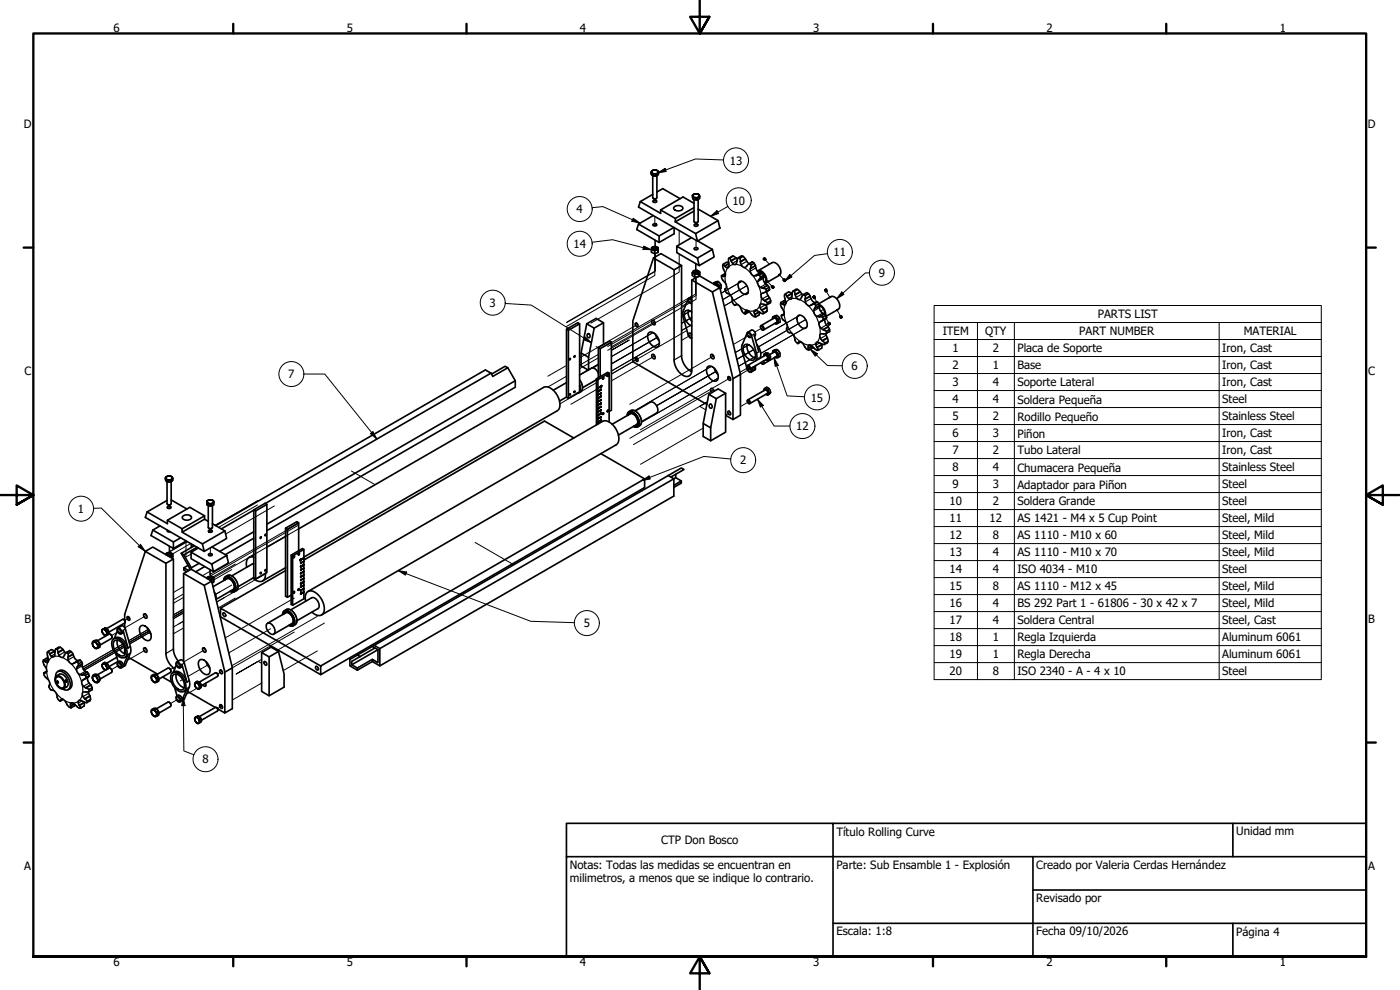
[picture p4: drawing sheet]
<svg xmlns="http://www.w3.org/2000/svg" width="420mm" height="297mm" viewBox="0 0 420 297" stroke-linecap="round" stroke-linejoin="round" font-family="sans-serif">
<defs><g id="words">
<g font-size="3.4">
<text x="34.1" y="9.6">6</text>
<text x="104.1" y="9.6">5</text>
<text x="174.1" y="9.6">4</text>
<text x="244.1" y="9.6">3</text>
<text x="314.1" y="9.6">2</text>
<text x="384.1" y="9.6">1</text>
<text x="7.2" y="38.4">D</text>
<text x="410.5" y="38.4">D</text>
<text x="219" y="49.4">13</text>
<text x="173" y="64">4</text>
<text x="219.8" y="61.4">10</text>
<text x="172.1" y="74.4">14</text>
<text x="250.2" y="76.8">11</text>
<text x="263.7" y="83.1">9</text>
<text x="146.9" y="92.1">3</text>
<text x="329.4" y="95.5">PARTS LIST</text>
<text x="282.9" y="100.6">ITEM</text>
<text x="295.7" y="100.6">QTY</text>
<text x="323.9" y="100.6">PART NUMBER</text>
<text x="373.3" y="100.6">MATERIAL</text>
<text x="285.9" y="105.7">1</text>
<text x="297.9" y="105.7">2</text>
<text x="305.3" y="105.7">Placa de Soporte</text>
<text x="366.8" y="105.7">Iron, Cast</text>
<text x="7.3" y="112.7">C</text>
<text x="86.5" y="113.5">7</text>
<text x="255.6" y="111.1">6</text>
<text x="285.9" y="110.8">2</text>
<text x="297.9" y="110.8">1</text>
<text x="305.3" y="110.8">Base</text>
<text x="366.8" y="110.8">Iron, Cast</text>
<text x="410.6" y="112.7">C</text>
<text x="285.9" y="115.9">3</text>
<text x="297.9" y="115.9">4</text>
<text x="305.3" y="115.9">Soporte Lateral</text>
<text x="366.8" y="115.9">Iron, Cast</text>
<text x="243.3" y="120.5">15</text>
<text x="285.9" y="121">4</text>
<text x="297.9" y="121">4</text>
<text x="305.3" y="121.1">Soldera Pequeña</text>
<text x="366.8" y="121">Steel</text>
<text x="238.9" y="129.1">12</text>
<text x="285.9" y="126.1">5</text>
<text x="285.9" y="131.2">6</text>
<text x="297.9" y="126.1">2</text>
<text x="297.9" y="131.2">3</text>
<text x="305.3" y="126.2">Rodillo Pequeño</text>
<text x="305.3" y="131.3">Piñon</text>
<text x="366.8" y="126.1">Stainless Steel</text>
<text x="366.8" y="131.2">Iron, Cast</text>
<text x="285.9" y="136.3">7</text>
<text x="297.9" y="136.3">2</text>
<text x="305.3" y="136.3">Tubo Lateral</text>
<text x="366.8" y="136.3">Iron, Cast</text>
<text x="222.1" y="139.3">2</text>
<text x="285.9" y="141.4">8</text>
<text x="297.9" y="141.4">4</text>
<text x="305.3" y="141.5">Chumacera Pequeña</text>
<text x="366.8" y="141.4">Stainless Steel</text>
<text x="285.9" y="146.5">9</text>
<text x="297.9" y="146.5">3</text>
<text x="305.3" y="146.6">Adaptador para Piñon</text>
<text x="366.8" y="146.5">Steel</text>
<text x="23.4" y="153.9">1</text>
<text x="285" y="151.6">10</text>
<text x="297.9" y="151.6">2</text>
<text x="305.3" y="151.6">Soldera Grande</text>
<text x="366.8" y="151.6">Steel</text>
<text x="285" y="156.7">11</text>
<text x="285" y="161.8">12</text>
<text x="297" y="156.7">12</text>
<text x="297.9" y="161.8">8</text>
<text x="305.3" y="156.7">AS 1421 - M4 x 5 Cup Point</text>
<text x="305.3" y="161.8">AS 1110 - M10 x 60</text>
<text x="366.8" y="156.7">Steel, Mild</text>
<text x="366.8" y="161.8">Steel, Mild</text>
<text x="285" y="166.9">13</text>
<text x="297.9" y="166.9">4</text>
<text x="305.3" y="166.9">AS 1110 - M10 x 70</text>
<text x="366.8" y="166.9">Steel, Mild</text>
<text x="285" y="172">14</text>
<text x="297.9" y="172">4</text>
<text x="305.3" y="172">ISO 4034 - M10</text>
<text x="366.8" y="172.1">Steel</text>
<text x="285" y="177.1">15</text>
<text x="297.9" y="177.1">8</text>
<text x="305.3" y="177.1">AS 1110 - M12 x 45</text>
<text x="366.8" y="177.2">Steel, Mild</text>
<text x="285" y="182.2">16</text>
<text x="297.9" y="182.2">4</text>
<text x="305.3" y="182.2">BS 292 Part 1 - 61806 - 30 x 42 x 7</text>
<text x="366.8" y="182.3">Steel, Mild</text>
<text x="7.3" y="186.9">B</text>
<text x="175.2" y="188.2">5</text>
<text x="285" y="187.3">17</text>
<text x="297.9" y="187.3">4</text>
<text x="305.3" y="187.4">Soldera Central</text>
<text x="366.8" y="187.4">Steel, Cast</text>
<text x="410.6" y="186.9">B</text>
<text x="285" y="192.4">18</text>
<text x="285" y="197.5">19</text>
<text x="297.9" y="192.4">1</text>
<text x="297.9" y="197.5">1</text>
<text x="305.3" y="192.5">Regla Izquierda</text>
<text x="305.3" y="197.6">Regla Derecha</text>
<text x="366.8" y="192.5">Aluminum 6061</text>
<text x="366.8" y="197.6">Aluminum 6061</text>
<text x="285" y="202.6">20</text>
<text x="297.9" y="202.6">8</text>
<text x="305.3" y="202.6">ISO 2340 - A - 4 x 10</text>
<text x="366.8" y="202.7">Steel</text>
<text x="60.7" y="229.1">8</text>
<text x="251" y="250.9">Título Rolling Curve</text>
<text x="371" y="250.7">Unidad mm</text>
<text x="198.4" y="253.3">CTP Don Bosco</text>
<text x="7.3" y="261.2">A</text>
<text x="171" y="260.6">Notas: Todas las medidas se encuentran en</text>
<text x="251" y="260.9">Parte: Sub Ensamble 1 - Explosión</text>
<text x="311" y="260.9">Creado por Valeria Cerdas Hernández</text>
<text x="410.6" y="261.2">A</text>
<text x="171" y="264.8">milimetros, a menos que se indique lo contrario.</text>
<text x="311" y="270.6">Revisado por</text>
<text x="251" y="280.7">Escala: 1:8</text>
<text x="311" y="280.7">Fecha 09/10/2026</text>
<text x="371" y="280.9">Página 4</text>
<text x="34.1" y="289.9">6</text>
<text x="104.1" y="289.9">5</text>
<text x="174.1" y="289.9">4</text>
<text x="244.1" y="289.9">3</text>
<text x="314.1" y="289.9">2</text>
<text x="384.1" y="289.9">1</text>
</g>
</g></defs>
<!-- layer: Tweak Trail (ISO) -->
<g fill="none" stroke="#000" stroke-width=".3">
<path d="M196.5 59.7v1.1M196.5 72v2.9M196.5 65v2.8M196.7 76v5.3l-26.5 15.3M196.7 72.1v2.7M203.8 76.2v5.5l-26.5 15.3M203.8 69.2v4.3M208.7 79v3M208.9 79.1v2.9M208.9 66.8v1.1M208.9 72.1v2.9M229.7 78l1.2 1.3"/>
<path d="M170 96.8l26.5-15.3v-5.5v6.7l-26.5 15.3M191.4 97.3l-17.5 10.1M196 99.8l-12.5 7.2M196.5 96.6l-13 7.5M204.5 99.2l3.1-1.8zM204.5 97l3.1-1.7-3.1 1.8M206.1 99.2l-22.6 13 7.9-4.5M207.2 93.3l-2.7 1.6M207.6 90.2l-3.1 1.7M208.7 83.2v5l-26.5 15.3M216.4 88l6.3-3.6zM217.3 91.8l7.2-4.2z"/>
<path d="M224.1 85.8l-7.2 4.1M224.1 85.7l-7.2 4.2M227.1 81.1l.3 .2M228.7 98.4l-2.2 1.2M229.5 82.6l-.2 .2M229.9 84.6l-.4 .2M230.3 84.4l1.3 1.5M233.8 82.4l1.4 1.4M241.8 95.9l-14.2 8.1 14.2-8.1M244.5 89.5l.6 1.1M247.2 92.8l-.9 .5M247.9 95.5l.8 1.3"/>
<path d="M248 87.5l1 1.7M251.2 93l1 1.8M170 112.9l-5.6 3.2M170 109.7l-5.6 3.2M175.9 111.4l3.7-2.1-5.7 3.2M178.5 114.2l.5-.3-4 2.4M178.9 104l.7 .4M179 114.8l-11 6.4M179 116.9l-7.7 4.4M179.6 111.4l-.2 .2 .2-.1M179.6 107.4l-5.7 3.2M179.6 106.3l-5.7 3.3"/>
<path d="M182.4 104l26.5-15.3v-5.5v6.6l-26.5 15.3M183.5 105.1l5.3-3.1-5.3 3.1M196.5 106.8l-13 7.5M197.4 101.2l-13.9 8M197.9 103l-14.4 8.3M207.6 100.4l-3.1 1.7M213.5 109.9l-23 13.3M214.2 106.8l-25.2 14.5M214.2 117l-25.2 14.5M219.2 113.4l-27 15.5M221.6 109.9l5.1-2.9zM224.6 110.2l-2.5 1.5"/>
<path d="M224.7 103.5l-4 2.3M225 110.7l-2.8 1.6M225.3 100.4l-5.2 3M226.2 104.9l-5.1 2.9M226.2 104.9l-5 2.9M226.8 102.2l13.3-7.6zM228.3 106.1l13.8-8zM195.9 124.8l19.6-11.4-23 13.3M197 121.7l18-10.4-17.9 10.5M211 128.4l-18.8 10.9M211.8 123l-1.8-1.1 2.3-1.3-22.2 12.8M219.2 123.7l-1.4 .9"/>
<path d="M224.6 120.6l-2.4 1.4M50.8 151.5v1.1M50.8 159.4v.2M63.1 158.7v1M77.3 151.5l-11.7 6.7M77.3 150.4l-12.7 7.3M77.4 150.1l-12.9 7.5M82.3 151.8l-14.6 8.4M89.5 157.1l-26.5 15.3v-1.5M89.6 157.5l-26.5 15.3v-1.8M89.6 158.6l-25.5 14.8M105.5 141.3l7.1 4.1"/>
<path d="M55.1 178.2l-3.1 1.8M55.1 176l-3.1 1.8M55.1 179.2l-3.1 1.8M55.8 162.3v4.8l1.5-.9M56.1 162.5l-5.2 3v-1.6M56.2 162.5l-5.4 3.2v-1.9M57.2 163.1l-5.4 3.1M63.1 164.4v2.4M63.5 171.2l-2.8 1.5M69.5 175.5l-5 2.9 1.5-.8M69.6 170.9l-5.5 3.1M70.6 179.4l-5.1 3"/>
<path d="M70.6 169.2l-6.7 3.9M80.1 171.9l-15.1 8.7M88.3 179.4l-20.7 12M142.6 162.8l11.6 6.7M36.2 199.3l-2.7 1.6M36.2 189.1l-2.7 1.6M36.4 194.1l.7-.4-12.1 7M37.2 193.7l-12.2 7.1M38.6 192.2l6-3.4zM38.8 192.7l6.1-3.5zM38.9 185.4l-1.4 .8M38.9 193.2l6.2-3.5z"/>
<path d="M44 184.6l-6.5 3.8M44 194.8l-5.8 3.4M44.9 189.3l-6.1 3.5M53.9 199.3l-2.7 1.6M55.1 183.9l-3.1 1.7M55.1 182.7l-3.1 1.8M55.1 188.4l-3.1 1.8M55.1 186.4l-3.1 1.7M55.1 183.3l-3.1 1.8M55.1 183.4l-3.1 1.8M61.7 194.8l-6.5 3.8M62.5 199.4l-6.1 3.5"/>
<path d="M78.5 197.8l-7.7 4.5 6.7-3.9 1 .6M81.2 188.6l-12.5 7.3M88.3 189.6l-18.6 10.8M95.2 195.3l-10.2 5.9M95.2 184.9l-25.6 14.9M97.4 186.9l-14.3 8.3M19.7 204.3h.1M24.8 200.3l12.1-7zM25.3 201.1l12.1-7zM53.9 209.5l-2.7 1.6M54.8 203.9l-.7 .4M59.1 206.5l-3.2 1.9"/>
<path d="M66.7 211.8l-1.4 .8M66.7 201.4l-1.4 .8M78.5 205l-8.8 5"/>
</g>
<!-- layer: Visible (ISO) -->
<g fill="none" stroke="#000" stroke-width=".5">
<path d="M195.4 51.7v.5l.6 .6v-.5M195.6 51.3l.1 .6-.3-.2zM195.7 51.9l.9 .3-.6 .1zM195.8 51.2l.7-.2-.9 .3zM195.9 58.3l-3.7 2.2M196.1 59.6h.9M196.5 51l.9 .3zM196.6 52.2l.8-.3-.2 .3zM197 52.8h-.9M197.1 57.6l1.8-1 5.2 3M197.2 52.2l-.1 7.1-.4 .3h-.5l-.3-.3v-6.6l-.4-.3M197.4 51.3l.3 .3-.3 .3z"/>
<path d="M197.5 52.3l-.3 .4M197.7 51.6a1.18 1.18 0 0 1-1.7 1.2M207.8 58.6l.4-.3-.3 .6zM207.8 58.6l.3 1.2M207.9 59.4l.1 .3M207.9 58.9l.7 .4h-.5zM208.1 59.3v.5l1.1 .2M208.2 58.3l1-.1zM208.2 59.8l.9 .2M208.3 59.8v6.6l.6 .4 .6-.4v-6.6M208.6 59.3l1-.1-.4 .3zM209.2 58.2l.7 .4z"/>
<path d="M209.8 59.6l-.5 .3M209.9 58.6l.1 .4-.4 .2zM210 59v.5l-.8 .5v-.5M191.6 67.2l6.2 3.6 4.4-2.6M192.2 60.5l6.1 3.5v-1l6.7-3.9 3.3 1.9M192.2 60.5l-.6 1.6 17.7 10.2M195.5 74.3l.3-.2a.99 .99 0 0 1 1.2-.2 .99 .99 0 0 1 .5 1.1h-.3a1.41 1.41 0 0 1-1.7-.2zM195.7 74.3l.4-.3a.73 .73 0 0 1 .9 0 .73 .73 0 0 1 .3 .8l-.5 .2a.72 .72 0 0 1-.8 0 .72 .72 0 0 1-.3-.7zM195.9 74.4l.4-.2a.43 .43 0 0 1 .7 0 .43 .43 0 0 1-.2 .6 .56 .56 0 0 1-.9-.4zM196 67.3l.2-.1a.45 .45 0 0 1 .6-.1 .45 .45 0 0 1 .1 .6 .49 .49 0 0 1-.6 .2 .49 .49 0 0 1-.3-.6zM196 64.7l-4.4 2.5-.5 1.7 6.7 3.8v-1.9M196 60.2l.2-.1a.45 .45 0 0 1 .6-.1 .45 .45 0 0 1 .1 .7 .49 .49 0 0 1-.6 .1 .49 .49 0 0 1-.3-.6z"/>
<path d="M196.1 74.4l.2-.1a.37 .37 0 0 1 .5 0 .37 .37 0 0 1 .1 .5h-.1a.42 .42 0 0 1-.5 .1 .42 .42 0 0 1-.2-.5zM196.1 77.4l6.2 3.6 2.2-1.3v27a5.7 5.7 0 0 0 3.1 4.8M196.5 75.3v.7M197.5 75v.7M197.5 74.3v.7a1.06 1.06 0 0 1-.6 1.1 1.06 1.06 0 0 1-1.3-.3l-.1-.9M198.3 63l4.4 2.5M202.3 68.3v1.9l-4.5 2.5M202.3 62.1l1.1-.4a1.1 1.1 0 0 1 1.5 1 1.6 1.6 0 0 1-2.7-.3zM202.7 66.6l6.1 3.5M204.5 79.7l-6.1-3.6-2.3 1.3-6.2 18.9v12.2l22.2 12.8M207.5 71.3l-4.4 2.6M208.3 62.3l-5.6 3.2v1.1"/>
<path d="M208.3 63.3l-5.6 3.3M208.3 74.5l.2-.2a.45 .45 0 0 1 .7-.1 .45 .45 0 0 1 .1 .7 .58 .58 0 0 1-1-.4zM208.3 67.4l.2-.1a.45 .45 0 0 1 .7-.1 .45 .45 0 0 1 .1 .6 .58 .58 0 0 1-1-.4zM208.5 66.7h.8M208.8 70.1l6.7-3.9 .5 2.2-6.7 3.9zM209.3 77.4l4.5-2.6 .5 2.3-4.5 2.6zM209.3 77.4l-6.2-3.5v1.9l6.7 3.9M209.4 72.3l4.4 2.5M209.5 62.7l6 3.5M217.5 79.8l-.4-.5-.2 .9 .8 1.9M218.7 78.8l-.7-.1-.9 .6M218.7 79.1l-1.2 .7"/>
<path d="M219.4 78.2l-.3-.8-.4 .1v1.8a.7 .7 0 0 1-.3 1 .7 .7 0 0 1-.9-.5M219.4 78.2a.98 .98 0 0 0 .5 1 .98 .98 0 0 0 1.1-.1l.6-1.8a.9 .9 0 0 1 .6 1.2M220 76.8l.9 .6M220 76.8l-1.3 .7M220 76.8l-.9 .6M220.9 77.4l.4 .4M220.9 77.4l-1.5 .8M222.2 78.5a1.34 1.34 0 0 0 1.7 1.6l.2-.3a.68 .68 0 0 1 1-.6 .68 .68 0 0 1 .2 1.1l-.1 .2M223 76.9l.7 .7M223 76.9l-.5-.1-.9 .5M223 76.9l-.9 .6M223.7 77.6l1.1 1.6"/>
<path d="M223.7 77.6l-1.5 .9M224.9 79.1l.9-.5-1.1 .6M225.8 78.6l.5 .4M226.3 79l.4 .7M226.3 79l-.9 .5M226.7 79.7l-1.5 .8a1.51 1.51 0 0 0 .2 1.7 1.51 1.51 0 0 0 1.6 .5M226.7 79.7a1.91 1.91 0 0 0 1.8 2.1M229.5 77.4l-.4 .3M229.5 77.4l-.4 .3 .3 .4M229.5 77.4l.3 .3M229.8 77.9h.1M229.8 77.8l-.4 .2 .2 .1"/>
<path d="M229.8 77.8v.1M170.6 99.1l3.3-1.9-.5-.4-3.4 2 .6 .3v20.4M173.9 97.2v20.4l-3.3 1.9-.6-.3v-20.4M176.1 97.2l-1.7 8.7 2.2 1.3v3.8M181.1 96.8l-2.8 1.7M190.7 97l.5 .1a.46 .46 0 0 1 .4 .5 .46 .46 0 0 1-.6 .4l-.4-.6zM194.6 99.9a1.82 1.82 0 0 1 2.7 1.1 2.13 2.13 0 0 1-.1 3.1 3.1 3.1 0 0 1-2.6-4.2zM195.7 96.2a.73 .73 0 0 1 .8 .4 .73 .73 0 0 1-.2 .9l-.6-.6zM202.3 81v27a5 5 0 0 0 4.1 5 1.63 1.63 0 0 0 1.2-1.9v-27.1M206.6 93.1a3.6 3.6 0 0 0 1 3.3M207.6 93.6a1.3 1.3 0 0 0-1.8-.3 1.3 1.3 0 0 0-.4 1.7 3.9 3.9 0 0 0 2.2 2.8M207.6 90a.63 .63 0 0 0-1.1-.3l-1.4 3.6-.2 1.2 1.7 6.2 .5 .6 .5 .2"/>
<path d="M207.6 90.2a.52 .52 0 0 0-.8-.5 .52 .52 0 0 0 .1 1l.4 .3h.3M207.6 89l-.9 .5M208.1 81.4l.5-.2a.67 .67 0 0 1 .8 0 .67 .67 0 0 1 .2 .8l-.3 .1a.74 .74 0 0 1-.8 .1 .74 .74 0 0 1-.4-.8zM208.2 81.3l.9-.2a.62 .62 0 0 1 .9 .7 .62 .62 0 0 1-.9 .5l-.6 .1-.4-.3a.41 .41 0 0 1-.3-.4 .41 .41 0 0 1 .4-.4zM208.4 81.4l.3-.1a.43 .43 0 0 1 .6 0 .43 .43 0 0 1-.1 .7h-.1a.45 .45 0 0 1-.6 0 .45 .45 0 0 1-.1-.6zM208.5 81.5h.1a.41 .41 0 0 1 .6-.2 .41 .41 0 0 1 .1 .6l-.2 .1a.41 .41 0 0 1-.5 0 .41 .41 0 0 1-.1-.5zM208.5 82.4v.7M209.6 82.3v.7M209.9 82.7l6.1 3.6-2.2 1.3-6.2-3.6 1.5-.9M210 81.7v.7a1.32 1.32 0 0 1-2.2 .2v-.7M213.8 87.6l6.2 26M214.2 85.2a.7 .7 0 0 1 .8-.3 .7 .7 0 0 1 .5 .6l.3 .6"/>
<path d="M214.2 84.9v.3M214.4 85.4a.7 .7 0 0 1 1.1 .6M214.4 84.9h.1a1.28 1.28 0 0 1 1.3 1.3M215 84.8l-.8 .1 .6-.3a1.33 1.33 0 0 1 1.3 .3 1.33 1.33 0 0 1 .3 1.4l-.3 .4M215.5 84.5l-.5 .3 .8 .9 .5-.3M215.8 85.7v.5M216 86.3l6.2 26M216.8 82.8l-.2-.1a4.7 4.7 0 0 0 1.3 2.7l.1 .8-.3 .5a.89 .89 0 0 0 .4 1.3 2.34 2.34 0 0 1 1.7 2.7l.6 .9 .3-.1M217.7 82.1l-.1 .7h-.8M217.7 82.1l-1.2 .6M217.7 82.4l-.9 .4M220.7 91.5a1.07 1.07 0 0 1 1.6 1l.8 1.5 .5 .2v-.4"/>
<path d="M221 91.4l-.3 .1M221 91.3l-.4 .3M221.8 84.6a2.11 2.11 0 0 1 2.7 1.9 1.11 1.11 0 0 1 0 1.4 1.11 1.11 0 0 1-1.4 .3l-.9-.8a2.45 2.45 0 0 1-.4-2.8zM223.6 93.8a.65 .65 0 0 1 .6-.8 .65 .65 0 0 1 .7 .6l1.1 1.2 .8 .3-.3-.7M224.4 99.7l1.1-.6a1.1 1.1 0 0 1 1.1 .6 1.1 1.1 0 0 1-.2 1.2M224.5 100a.78 .78 0 0 1 .8 .4 .78 .78 0 0 1-.2 .9l-.6-.5zM224.6 93.3l-1 .5M224.8 93.5l-1.2 .7M227 82.7a.74 .74 0 0 1 1.1 .1 .74 .74 0 0 1-.3 1.1M227.5 81.3l4.2-2.5a2.63 2.63 0 0 1 2.6 3.1l-.4 .7-4.2 2.4a2.64 2.64 0 0 0-1.4-3.7l-1 .1M227.6 81.6a2.13 2.13 0 0 1 2.3 2.4l-.4 .8M227.6 81.6l.3-.1-.1 .2"/>
<path d="M227.8 83.9a1.57 1.57 0 0 0-.3 1.6 1.57 1.57 0 0 0 1.4 1M227.9 93.6l-1.4 .8M228 93.7l-.2 .8-1 .6M228.2 98.1a.43 .43 0 0 1 .4-.5 .43 .43 0 0 1 .5 .4 .48 .48 0 0 1 .3 .7 .48 .48 0 0 1-.7 .2M228.3 97.9a.59 .59 0 0 1 .7 .3 .59 .59 0 0 1-.2 .8l-.4-.4zM228.4 97.7l3.9-2.2 .7 .3 .2 .6-.2 .3-3.8 2.3M228.5 81.8l.3 .2M228.5 81.8l-1.5 .9M228.6 93.1l.7 .7-.3 .3-1.4-.7a.73 .73 0 0 0-1.1-.3 .73 .73 0 0 0 0 1.2v.1M228.8 82l.4 .6M228.8 82l-.9 .5M228.9 86.5h.2a.7 .7 0 0 1 1 .7 .7 .7 0 0 1-1 .6 1.1 1.1 0 0 0-.8 1.1 1.1 1.1 0 0 0 .8 1l.4 .4"/>
<path d="M229.2 82.6v.5M229.2 82.6l-.9 .5M229.2 83.1a2.03 2.03 0 0 0 1.2 2.5l-1.5 .9M229.2 83.1l-1.4 .8M229.5 90.3l.4 .2a.53 .53 0 0 1 .4 .9l-1.1-.1a.82 .82 0 0 0-1.2 .2 .82 .82 0 0 0 .3 1.2l.3 .4M229.8 91.4l.3 .9-1.5 .8M230.1 92.3l.1 1M230.1 87.4l.2 .9 .7 1.1-1.5 .9M230.2 93.3l-1.2 .8M230.2 93.3l-.9 .5M230.3 84.4l.2-.1-.3 .3zM230.4 85.6l.4 .6"/>
<path d="M230.8 86.2l.2 .7M230.8 86.2l-.9 .6M231 86.9l-1.3 .7M231 89.4l.3 .9M231 86.9l-1 .5M231.3 90.3l-.1 .5-.9 .6M231.3 90.3l-.9 .5M231.6 86.1l.2 .3M231.9 95.7a.59 .59 0 0 1 .4-.7 .59 .59 0 0 1 .7 .5 .92 .92 0 0 1-.1 1.6l-.3-.1M231.9 95.2l.5-.3a1.27 1.27 0 0 1 1.4 .2 1.27 1.27 0 0 1 .3 1.4l-.9 .6M231.9 86.5h.1M231.9 85.8l-.3 .3"/>
<path d="M231.9 85.8l.3 .3M232 86.4h.1M232 86.3l.2-.1zM232 86.3l.2-.1-.3 .2zM232.1 86.2v.1M232.1 95.1l-.2 .1v.2M232.2 86.1l-.3 .4M232.2 86.1v.1M232.6 95l-.4 .1a1.29 1.29 0 0 1 1 2M232.7 97l.3 .1M233.1 94.6l-.5 .4 .8 .8M233.8 82.4l.3-.1-.4 .3z"/>
<path d="M234 95.5l-.6 .3 .2 1.2M234.7 94.6h-.1a2 2 0 0 0 1.2 2l.5 1-.2 .9M234.7 91.1l-.4-.3v.8l.9 1.8 .1 .9M235.3 94.3l-.6 .3M235.3 94.3l-.2 .3h-.4M235.3 94.1l-.8 .5M235.4 84.4h.1M235.4 83.8l-.3 .3M235.5 83.8l-.4 .3 .3 .3M235.5 83.8l.2 .3M235.5 84.3l.1 .1M235.5 84.3l.2-.1z"/>
<path d="M235.6 84.2l.1-.1-.2 .3zM235.6 84.2l.1 .1M235.7 90.2l-1.4 .6M235.7 84.2l-.3 .2M235.8 90.5l-1.1 .6M236.1 98.5l.2 .8 .5 .5M236.1 98.5h.1M236.1 88.9l-.4-.8a1.66 1.66 0 0 0 0 1.9l.1 .4a.66 .66 0 0 1-.1 1 .66 .66 0 0 1-1-.3M236.8 99.8h.1M236.9 99.8a2.16 2.16 0 0 1 1.7 2.3l.8 1 .2-.2M237.6 88l-.9-.4-1 .5M237.6 88l-1.5 .9"/>
<path d="M237.6 88l.1 .1M238.6 88.3l-.2-.9h-.5l-.2 1.4a.72 .72 0 0 1-.5 1 .72 .72 0 0 1-.9-.6l-.2-.3M238.6 88.3a1.23 1.23 0 0 0 1.7 1.4l.3-.5a.58 .58 0 0 1 .5-.7 .58 .58 0 0 1 .6 .7v.5M239.3 86.8l.8 .7M239.3 86.8h-.4l-1 .6M239.3 86.8l-.9 .6M239.5 94.8a2.13 2.13 0 0 1 2.6 1.9 1.19 1.19 0 0 1-.3 1.8 1.19 1.19 0 0 1-1.7-.7l-.2-.2a2.45 2.45 0 0 1-.4-2.8zM240.1 87.5l.8 1M240.1 87.5l-1.5 .8M241.7 89.7a1.42 1.42 0 0 0 .4 1.7 1.42 1.42 0 0 0 1.9-.1 .71 .71 0 0 1 .8 .4 .71 .71 0 0 1-.3 .9M242.6 88.1l.5 .7M242.6 88.1l-.5-.3-.9 .5"/>
<path d="M242.6 88.1l-.9 .6M243.1 88.8a2.04 2.04 0 0 0 1.7 1.9M243.1 88.8l-1.4 .9M244 89.1l.2 .4M244 89.1h.1M244 89l.4-.1zM244.1 89l.2-.1zM244.1 89h.1M244.4 88.9h.1M244.4 88.9l-.4 .2M244.4 88.9l.2 .4M244.5 92.6a1.61 1.61 0 0 0 1.4 2.4"/>
<path d="M244.6 89.3l-.4 .2M245.3 90.6l.6 1.1M245.3 90.6l-1.6 .8M245.3 90.6l-.9 .6M245.9 91.4a3.2 3.2 0 0 1 1.9 3.1M245.9 95a.75 .75 0 0 1 1.1 .5 .75 .75 0 0 1-.6 .9 1.41 1.41 0 0 0-.5 1.5 1.41 1.41 0 0 0 1.2 1M245.9 91.7l1.2 1 .4 1.6M245.9 91.7a2.11 2.11 0 0 0 1.5 2.5l-1.5 .8M245.9 91.7l-1.4 .9M247.1 98.9l.2 .1a.6 .6 0 0 1 .7 .7 .6 .6 0 0 1-.8 .5 .89 .89 0 0 0-1.2 .3 .89 .89 0 0 0 .3 1.2l.6 .6M247.4 94.2l.4 .4M247.5 87.1l.2 .4"/>
<path d="M247.6 87l.3-.2zM247.6 87l-.1 .1M247.8 94.6l.3 .7M247.8 94.6l-.9 .5M247.8 95.6a1.87 1.87 0 0 0 .8 2.5l-1.5 .8M247.9 86.8h.1M248 86.8l-.5 .3M248 86.8l.2 .4M248.1 95.3l-.1 .2-1.4 .8M248.1 95.3l-1 .5M248.2 87.2l-.5 .3M248.5 97.1l.2 .3"/>
<path d="M248.6 98.1l.4 .8M248.6 96.9l-.1 .2M248.6 96.9l.2-.1zM248.8 96.8h.2M249 98.9v.6l-.9 .5M249 98.9l-1 .5M249 96.8l-.5 .3M249 96.8l.2 .4M249 89.2l.3-.1-4.5 2.6M249.2 97.2l-.5 .2M249.2 89.1a2.13 2.13 0 0 1 2.7 1.9 1.44 1.44 0 0 1-.5 1.9M251.2 93l.2-.1-3.5 2"/>
<path d="M252.1 95l.2 .4M252.1 94.8v.2M252.1 94.8l.2-.1zM252.3 94.7l.2 .1M252.5 94.8l-.4 .2M252.5 94.8l.2 .4M252.7 95.2l-.4 .2M147.3 112l.6 .9 4.5-2.6-.8-.4-4.1 2.3M147.3 112l-67.7 39.1M147.3 112l-1.6-1-81 46.7M152.4 110.3l2.2 3.9M154.6 114.2l-74.5 43.1"/>
<path d="M154.6 114.2v2l-74.5 43M170 114.8l-4 2.3M170 119.1l-2.1 1.2M173.9 115.8v1.4M173.9 114a2.63 2.63 0 0 1 .4 3.5l-1.1 .5M174.1 116.6l-.1 .3M174.1 116.6v.1M174.4 105.9v3.9l2.1 1.2M176.3 100.2a.54 .54 0 0 1 .8 .4 .54 .54 0 0 1-.6 .7l-.3-.6zM179 113.9l-4.2 2.4M179 113.7v13.8M179.4 116.5h.1"/>
<path d="M179.4 119.5v.1M179.4 117.5h.1M179.4 118.5v.1M179.4 116.5l.7-.4-.7 .3v-2.5l3.4-1.9v14.6M179.4 116.5v.9l.7-.4-.7 .5M179.4 117.5v.9l.7-.4-.7 .6M179.4 118.6v.9l.7-.4-.7 .5M179.4 119.6v.9l.7-.4-.7 .5M179.6 111.9a1.92 1.92 0 0 0-2.1-1.4l-3.6 2M179.6 109.4l-1.7 1M179.6 104.3v9M180.1 116v.1"/>
<path d="M180.1 119.1v.1M180.1 117.1h.1M180.1 118.1h.1M180.1 104.6l3.4-1.9-.6-.4-3.3 2 .5 .3v8.4M180.2 116.9l.1 .1M180.2 116.9h.1M180.3 118h.1M180.3 118.1h-.1M180.3 118h-.1M180.3 116.9v.1M180.3 120h.1M180.3 120v.2v-.2"/>
<path d="M180.3 116.1h.1M180.3 115.8v.4zM180.3 116.8h.1M180.3 118.8v.4l.1-.3M180.4 116.9h.1M180.4 118h.1M180.4 117.9h.1M180.3 117v.1M180.3 117.8l.1 .1M180.4 117.9v.1M180.4 118l-.1-.2v.2M180.4 118l-.1 .2v-.2"/>
<path d="M180.4 116.1h.1M180.4 116.9l-.1 .1M180.4 116.9l-.1 .2M180.4 116h.1M180.5 115.7v.4zM180.5 115.7h.1M180.5 115.7v.3zM180.8 113.7h.1M181 113.7h-.1M181.1 113.3h.1M181.1 113.3v.1M181.1 103.4v-6.6l-2.2-1.3-2.8 1.7 2.2 1.3-1.7 8.7"/>
<path d="M182.3 112.9h.1M182.4 112.9h-.1M182.5 112.5h.1M182.5 112.5v.1M182.8 112l-.4-.3-3.4 2 .4 .2M183.5 102.7v20.4l-.7 .4M190.7 107.3l.5 .2a.46 .46 0 0 1 .4 .5 .46 .46 0 0 1-.6 .3l-.4-.5zM195.7 106.4a.73 .73 0 0 1 .8 .4 .73 .73 0 0 1-.2 .9l-.6-.6zM196.7 100.3l1.1 1.9M207.6 100.4a.52 .52 0 0 0-.8-.4 .52 .52 0 0 0 .1 .9l.4 .3h.3M212.3 110.1a1.83 1.83 0 0 1 2.6 1.1 2.13 2.13 0 0 1-.1 3.1 3.1 3.1 0 0 1-2.5-4.2zM212.7 118.3l-1.7 8.8 2.3 1.3v3.9"/>
<path d="M213.3 106.4a.73 .73 0 0 1 .9 .4 .73 .73 0 0 1-.2 .9l-.6-.6zM214.3 117.4v-.2a.52 .52 0 0 0-.4-.6 .52 .52 0 0 0-.6 .4l.4 .8M214.4 110.5l1.1 1.9M217.8 118l-2.8 1.6M218.5 113l.5 .1a.46 .46 0 0 1 .4 .6 .46 .46 0 0 1-.6 .3l-.4-.5zM220 113.6l2.2-1.3v12.3l-2.2 1.3zM223.4 103.6a1.93 1.93 0 0 1 2.6 1.1 2.34 2.34 0 0 1 0 3.3 3.2 3.2 0 0 1-2.6-4.4zM224.3 103.3a3.7 3.7 0 0 0 2.3 4.1M224.3 110a.41 .41 0 0 1 .4-.4 .41 .41 0 0 1 .4 .5 .36 .36 0 0 1 .1 .5 .36 .36 0 0 1-.6 0M224.3 109.8l.4 .1a.39 .39 0 0 1 .4 .4 .39 .39 0 0 1-.5 .3zM224.4 110.3v.5a.52 .52 0 0 0 .4 .6 .52 .52 0 0 0 .6-.3l-.1-.5M224.4 109.6l5.2-3 .7 .4v.7l-5.3 3"/>
<path d="M226.2 100.3l1.5 5.3M226.6 110.1v.8l-1.2 .8M226.8 109.7l-.6 1.4M226.9 108.2l.3-.9-.1-1-1.6-5.6a.85 .85 0 0 0-.4-.8 .85 .85 0 0 0-.9 0l-1.5 3.6-.1 .9 1.7 6.5a.75 .75 0 0 0 .4 .7 .75 .75 0 0 0 .8-.1l.6-1.4M227.1 103.3l.6 .9a3.3 3.3 0 0 1 .3 3.4M227.7 107.5l-.1 .3M229 108.4a.41 .41 0 0 1 0 .7 .41 .41 0 0 1-.6-.3M229.2 108.3a.45 .45 0 0 1 .1 .7 .45 .45 0 0 1-.6 .1M229.2 117.2a.52 .52 0 0 1 .4-.6 .52 .52 0 0 1 .7 .4 .8 .8 0 0 1 .4 .7 .8 .8 0 0 1-.5 .7l-.3-.1M229.2 106.8a.52 .52 0 0 1 .4-.6 .52 .52 0 0 1 .7 .4 .8 .8 0 0 1 .4 .8 .8 .8 0 0 1-.5 .7l-.3-.2M229.3 116.9l-.1 .2M229.4 106.1l.4-.2a1.35 1.35 0 0 1 1.3 2l-.7 .2"/>
<path d="M229.6 116.4l-.2 .3a1.15 1.15 0 0 1 1.2 1.6M229.8 106.2l-.4 .1M229.8 106.2l-.4-.1-.1 .3M229.8 106.2l.7 .6M229.8 106.2l.4 .1 .3 .5M229.8 108h.1M230.4 117l-.8-.6a1.06 1.06 0 0 1 1.5 .8 .75 .75 0 0 1-.3 1.1l-.4 .3M230.5 106.8a.87 .87 0 0 1-.1 1.2M230.5 106.8l.3 .5M230.6 118.3l-.2 .3-.2-.2M230.6 118.3l-.2 .1M230.6 106l-.4 .3"/>
<path d="M230.8 118l-.2 .3M230.9 116.7l-.5 .3 .4 1 .5-.2M230.9 106.4l1.6-.8 .5 .4 .2 .7-.2 .3-3.8 2.2M231.2 107l-.4 .3-.2 .8M231.9 105.9a.59 .59 0 0 1 .4-.6 .59 .59 0 0 1 .7 .4 .91 .91 0 0 1 .5 .8 .91 .91 0 0 1-.6 .8l-.3-.1 .3 .1M231.9 105.3v.2M232.1 105.3a1.25 1.25 0 0 1 1.2 .7 1.25 1.25 0 0 1-.1 1.3h.3M232.7 105.2l-.8 .1 .6-.3a1.44 1.44 0 0 1 1.5 2l-.5 .3v-1.1l.5-.3M233.2 104.9l-.5 .3 .8 1M239.6 102.9l.1-.2a1.18 1.18 0 0 1 1.6 1l.7 1 .7 .3-.1-.5M240.2 102.5l-.6 .4M240.4 102.6l-.9 .5"/>
<path d="M243.7 103.9l-1.1 .6M243.9 104.1l-.3 .4-.9 .5M245.2 104.3l.5 .7a1.61 1.61 0 0 1-1.7-.8l-.2-.3a.66 .66 0 0 0-1-.4 .66 .66 0 0 0-.2 1M246.7 103.2v.1M246.7 103.3l-1.5 1M246.7 103.4l-.1 1.1-.9 .5M246.9 102.3l.7 .7-.2 .4-1.3-.4a.76 .76 0 0 0-1.1-.2 .76 .76 0 0 0 .1 1.2l.1 .3M247.8 100.1l.5 1.3-1.4 .9M248.3 101.4l.2 1M248.5 102.4l-.2 .4-.9 .6M248.5 102.4l-.9 .6M172.2 131.4l-8.8-5.1-72.2 41.7"/>
<path d="M179.4 123.6v.1M179.4 120.5v.1M179.4 122.6h.1M179.4 124.6v.1M179.4 126.7h.1M179.4 125.6v.1M179.4 121.6h.1M179.4 122.6v1l.7-.5-.7 .6M179.4 123.7v.9l.7-.4-.7 .5M179.4 124.7v.9l.7-.4-.7 .5M179.4 125.7v.9l.7-.4-.7 .5M179.4 120.6v.9l.7-.4-.7 .5"/>
<path d="M179.4 121.6v.9l.7-.4-.7 .5M179.4 126.7v.5M180.1 123.2h.1M180.1 120.1v.1M180.1 122.2h.1M180.1 124.2v.1M180.1 126.3h.1M180.1 125.2v.1M180.1 121.2h.1M180.2 123v.1M180.3 122h.1M180.3 124h.1"/>
<path d="M180.3 120.1h-.1M180.3 121h.1M180.3 126.3h-.1M180.3 123.2h.1M180.3 121.1v.1M180.3 125v.3M180.3 123.1h.1M180.3 124l-.1 .3 .2-.1M180.3 124v.2M180.3 122l.1-.1v.2M180.3 121v.1M180.3 125.2l.1 .1"/>
<path d="M180.3 123.9l.1 .1M180.3 126h.1M180.4 120.1h.1M180.3 121.1h.1M180.3 123.1v.1M180.3 126v.3zM180.3 136.1l13.2 7.6M180.3 122.9l.1 .1M180.3 123.9h.1M180.3 120.9v.1M180.4 123v.1M180.4 123.1l-.1-.2-.1 .2"/>
<path d="M180.4 123.1l-.1 .1M180.4 120.9l-.1 .2M180.4 124.2h-.1M180.8 124.3h.1M181 124.3h-.1M181.1 123.9v.1M182.3 123.5h.1M182.4 123.5h-.1M182.5 123.1h.1M182.5 123.1v.1M183.7 127.3l5.4-3.1a2.19 2.19 0 0 1 1.9 3.2l-5.4 3.1M188.2 124.7l.2-.9 .9-.6a2.98 2.98 0 0 1 3.2 2.9l-.1 1-.3 .5-1 .6-1-.3"/>
<path d="M188.4 124.6a1.13 1.13 0 0 1 .9-1 1.13 1.13 0 0 1 1.2 .6l.5 .5a2.27 2.27 0 0 1 .1 3.2l-.8-.1M188.6 124.4v.1M188.6 124.5a1.22 1.22 0 0 1 1.2-.6 1.22 1.22 0 0 1 1 .9 1.92 1.92 0 0 1 .1 2.9h-.4l.3 .1M188.7 124.2l-.1 .1M188.8 123.9l.1 .2M188.8 123.9l-.2 .5M188.9 124.1h.1M188.9 123.7l.3 .2M189.1 123.7l-.3 .2M189.1 123.6l.2 .2M189.2 123.7l-.1 .1M189.3 123.8l-.3 .2"/>
<path d="M189.5 123.7h.1M189.6 123.7h-.1M189.7 123.7v.1M189.7 123.8h.3M189.7 123.8h-.4M189.9 123.8h-.1M190.6 123.3l4.6-2.6a2.16 2.16 0 0 1 1.9 3.2l-4.6 2.6M190.7 127.7l.1 .1M191.1 127.7h.1M191.2 127.6h.1M191.2 127.6l.1 .2h-.5M191.5 127.3l.1 .2"/>
<path d="M191.6 127.4v.1M191.6 127.4h-.1M191.6 127.3l-.7 .6M191.7 127.1l-.1 .1M191.7 126.8l-.1 .5M191.7 126.8v.1M211 127.1v3.9l2.3 1.3 4.5-2.6v-11.7l-2.3-1.3-2.8 1.6 2.3 1.3-1.7 8.8M212.9 121.4a.54 .54 0 0 1 .8 .4 .54 .54 0 0 1-.6 .6l-.3-.6zM217.8 124.6l2.2 1.3M218.5 123.4l.5 .1a.46 .46 0 0 1 .4 .5 .46 .46 0 0 1-.6 .4l-.4-.5zM224.3 120.4a.41 .41 0 0 1 .4-.5 .41 .41 0 0 1 .4 .5 .36 .36 0 0 1 .1 .6 .36 .36 0 0 1-.6 0M224.4 120.1l.4 .2a.37 .37 0 0 1 .2 .4 .37 .37 0 0 1-.4 .3l-.3-.4z"/>
<path d="M224.4 120l5.2-3 .7 .3v.8l-5.3 3M44.1 153.6l6.1 3.5v-1l6.8-3.9 4.4 2.6M45.9 159l6.1 3.6 2.2-1.2M48 157.8l-2.1 1.2-.6 1.7 6.7 3.9v-2M49.6 143.4v.5l.4 .6M49.8 144.1l.2 .3M49.8 143.2l.2-.1-.2 .5-.2-.2zM49.8 143.6l.8 .4h-.6zM50 143.1l.9-.3zM50 144v.5l1.2 .1M50.1 150.1l-6 3.5-.5 1.6 17.7 10.2M50.2 144.5l.9 .1"/>
<path d="M50.2 156.1l4.5 2.6M50.3 159.1a.49 .49 0 0 0 .2 .6 .49 .49 0 0 0 .6-.1M50.3 152h.1a.45 .45 0 0 1 .7-.2 .45 .45 0 0 1 0 .7 .49 .49 0 0 1-.6 .1 .49 .49 0 0 1-.2-.6zM50.3 151.4h.9M50.6 144l.9-.2-.3 .3zM50.9 142.8l.8 .4zM51.4 144.5v6.6l-.6 .4-.7-.4v-6.6M51.4 150l4.7 2.7M51.7 143.2l.2 .4-.4 .2zM51.7 144.2l-.4 .4M51.9 143.6v.5l-.7 .5v-.5M54.7 158.7l6.7-3.9v1l-6.7 3.9z"/>
<path d="M54.7 159.7l6.1 3.5M54.9 154.9l1-.4a1.1 1.1 0 0 1 1.5 1 1.61 1.61 0 0 1-2.7-.3zM61.4 155.8l1.1 .6M62.1 150.3l.5-.2-.5 .5zM62.1 150.3v.9M62.1 150.6l.6 .5-.5-.1zM62.1 151.2l.1 .3 1 .3M62.1 151.2v.1M62.2 151v.5M62.3 151.6l.8 .2M62.5 151.7v6.6l.6 .3 .7-.3v-6.6M62.6 150.1l1-.1z"/>
<path d="M62.6 159.2l.3-.1a.42 .42 0 0 1 .6-.1 .42 .42 0 0 1 0 .7 .49 .49 0 0 1-.6 .1 .49 .49 0 0 1-.3-.6zM62.7 151.1l1-.1-.5 .3zM62.7 158.5h.9M63.6 150l.5 .3v.2zM63.8 157.1l3.7 2.2M64 151.5l-.7 .3M64.1 150.5l.1 .4-.5 .1zM64.2 150.9v.6l-1 .3v-.5M67.5 159.3l.5 2.3-6.7 3.8-.5-2.2M67.5 159.3l-6.7 3.9M76.2 153v20.4l.5 .3 3.4-1.9v-20.5l-.6-.3-3.3 2 .5 .3v20.4M76.2 153.1l-9.8 5.6"/>
<path d="M76.2 159.5l-10.3 6M80.1 151.3l-3.4 2M85.7 158.5v20.4l.6 .3 1.1-.6M89.6 158.7l73.5-42.5a3.5 3.5 0 0 1 4 2.2 4 4 0 0 1 .3 4.7l-76.2 44.1M89.6 156.9l-3.3 1.9M200.5 142.7l4-2.3 .8 .5-4 2.2M200.5 142.7l-88.8 51.3M200.5 142.7l1.7 1v5.1l-88.2 51M202.2 145.6l2.3-1.3v.7l-2.3 1.2M202.8 143.3l-88.8 51.3M202.8 142.3v1M202.8 143.3l1.7 1"/>
<path d="M43.6 165.4l2.3-1.3 6.1 3.6-2.2 1.3zM43.6 165.4l-6.2 18.9v1.8M49.7 166.4a1.17 1.17 0 0 1 2.1 0 .68 .68 0 0 1-1.1 .6M49.8 169v27.4l.8 2.3 1 1.3 .8 .7M49.9 166.5a.91 .91 0 0 1 .8-.7 .91 .91 0 0 1 .9 .7l-.3 .2-.8 .1M50.2 166.1l.3-.1a.44 .44 0 0 1 .7 0 .44 .44 0 0 1-.1 .6l-.2 .1a.45 .45 0 0 1-.5-.1 .45 .45 0 0 1-.2-.5zM50.3 166.2l.2-.1a.41 .41 0 0 1 .5-.1 .41 .41 0 0 1 .1 .6h-.1a.41 .41 0 0 1-.5 .1 .41 .41 0 0 1-.2-.5zM51.5 167v.4M51.9 166.3l-.2 1.2M52 167.7l.1 27.4 .3 1.5 1.1 1.8M54.4 166l2.5 4.3v.8M55.1 172.1l6.2 3.5 2.2-1.2 6.2 26"/>
<path d="M55.2 170.4l1.4 .8M55.2 166.5l2.2 3.9M55.9 162.3l-3.9 2.3M56.5 169.6l-1.3 .8v.6l.9 .5M57.4 163.2v1.1M57.4 170.4v.4M58 163.5v.4M58.3 163.7l-3.9 2.3 .8 .5 3.9-2.3M59.5 164.4l-2.2 1.3M59.8 169l-2.4 1.4M61.3 175.6l6.2 26.1 2.2-1.3v12.2l-2.2 1.3v-12.2M61.4 170l-2.7 1.6"/>
<path d="M62.3 173.6a.91 .91 0 0 1 .8-.7 .91 .91 0 0 1 .9 .7l-.3 .3-.8 .1M62.6 173.2l.3-.1a.43 .43 0 0 1 .7 0 .43 .43 0 0 1-.2 .7 .48 .48 0 0 1-.6 .1 .48 .48 0 0 1-.2-.7zM62.6 166.2l.3-.1a.42 .42 0 0 1 .6 0 .42 .42 0 0 1 0 .6 .49 .49 0 0 1-.6 .1 .49 .49 0 0 1-.3-.6zM62.7 173.3l.2-.1a.37 .37 0 0 1 .5 0 .37 .37 0 0 1 .1 .5l-.1 .1a.42 .42 0 0 1-.5 0 .42 .42 0 0 1-.2-.5zM63.5 174.4l-6.2-3.6-2.2 1.3v26.4M63.5 169.3l4.5-2.6 .6 2.2-4.5 2.6zM63.5 169.3l-6.2-3.6v1.9l6.8 3.9M63.6 164.1l4.4 2.6M63.9 176l4.2-2.3a2.18 2.18 0 0 1 1.8 3.2l-5.1 2.9M64.1 174v.1a.54 .54 0 0 1-.4 .8M64.1 173.3l-1.2-.4-.8 .3v.3M64.1 173.3a.56 .56 0 0 1-.1 .6 .56 .56 0 0 1-.5 .2l-.3 .1"/>
<path d="M64.1 173.3v1.4M64.3 177.7l.5 1v.9M67.1 174.2l.3-.9 .9-.6a2.86 2.86 0 0 1 3.1 2.6v1.1l-.4 .7-1 .6-1-.3M67.3 174.1a1.13 1.13 0 0 1 .9-1 1.13 1.13 0 0 1 1.2 .6 2.73 2.73 0 0 1 .8 3.6h-1M67.5 173.9v.1M67.5 174a1.09 1.09 0 0 1 1.1-.7 1.09 1.09 0 0 1 1 .7l.2 .3a1.92 1.92 0 0 1 0 2.9h-.4l.9 .1M67.7 173.7l-.2 .1M67.7 173.4l.1 .2M67.7 173.4l-.2 .5M67.8 173.5v.1M67.9 173.2l.2 .2M67.9 173.2l-.2 .2"/>
<path d="M68 173.1v.1M68.1 173.1l.1 .2M68.1 173.2v.1M68.2 173.3l-.3 .2M68.5 173.2h-.1M68.6 173.2h.1M68.7 173.3h.2M68.7 173.3h-.5M68.8 173.3h.1M69.7 177.2v.1M70 177.2h.2M70 177.1l-.1 .2"/>
<path d="M70.1 177.1h.1M70.1 177.1l.1 .2M70.3 177.3h.1M70.4 176.9l.1 .1M70.5 176.8v.2M70.5 176.8l-.5 .3M70.6 176.6v.1M70.7 176.3l-.2 .5M70.7 176.3v.1M76.2 169.1l-6.6 3.7M76.2 167.2a1.74 1.74 0 0 0-1.9 .4 1.74 1.74 0 0 0-.4 1.8l.2 .8M76.2 161.5l-8.6 4.9"/>
<path d="M76.2 173.3l-4.8 2.7M76.2 166.5l-1.4 .8M79.6 172a1.86 1.86 0 0 1-.7 2.3 1.86 1.86 0 0 1-2.4-.4l-.6-.5M85.7 171.2l-19.5 11.3M85.7 160.9l-5.6 3.3M85.7 170.3l-6.9 4M87.4 166.5v14.8l.4 .3M87.8 166.8l-.4-.3 3.4-1.9 .4 .3v2.5l-.7 .5 .6-.5M88.1 167.3h.1M88.1 177.9h.1M88.2 167.3h-.1M88.2 177.9h-.1"/>
<path d="M88.3 166.9h.1M88.3 177.5v.1M88.3 166.9v.1M89.5 177.1h.1M89.5 166.4h.1M89.6 177.1h-.1M89.6 165.2v-8.3l-.5-.4-3.4 2 .6 .3v20.4M89.6 166.4h-.1M89.7 176.7h.1M89.7 176.7v.1M89.8 166h.1M89.8 166v.1"/>
<path d="M90.1 167.9v.4zM90.1 168.1l.1 .1M90.2 168.9l.1 .1M90.2 178.2l.1 .1M90.2 168l.1 .1M90.2 175h.1M90.2 176l.2-.1v.1M90.2 168.9h.1M90.2 172.1h.1M90.2 173h.1M90.2 176h.1M90.2 170h.1"/>
<path d="M90.2 170.1h.1M90.2 178.2h.1M90.2 168v.1M90.3 169.9h-.1M90.3 173v.1M90.3 169.9v.1M90.3 175h.1M90.3 168.9h.1M90.3 173.2h-.1M90.3 175.2h-.1M90.3 171.1l.1-.3-.1 .3M90.3 178v.3z"/>
<path d="M90.3 167.8v.3zM90.3 176h.1M90.3 171.9v.1M90.3 173l-.1 .2M90.3 177l-.1 .3zM90.3 177.2l.1 .1M90.3 168.8h.1M90.3 174.9h.1M90.3 178h.1M90.3 169.8h.1M90.3 167.8h.1M90.3 175.1v.1"/>
<path d="M90.3 169v-.2v.3M90.3 169h.1M90.3 175v.1M90.3 172h.1M90.3 170h.1M90.3 173h.1M90.3 175.9h.1M90.3 171.9l-.1 .1M90.3 172.9v.1M90.3 174.1v.1M90.4 176.1l-.2 .1M90.4 176l-.1 .2"/>
<path d="M90.4 175l-.2 .2M90.4 175v-.1l-.2 .1M90.4 169.9l-.1-.1v.2M90.4 169.9l-.1 .2v-.1M90.4 172.9l-.1 .3M90.4 174.2v-.4l-.1 .4M90.4 176.2h-.2M91.2 176.6v1l-.7 .5 .6-.5M91.2 174.6v.9l-.7 .5 .6-.4M91.2 172.6v.9l-.7 .5 .6-.5M91.2 170.5v.9l-.7 .5 .6-.4M91.2 168.5v.9l-.7 .5 .6-.4"/>
<path d="M91.2 175.6v.9l-.7 .6 .6-.5M91.2 167.5v.9l-.7 .5 .6-.5M91.2 169.5v.9l-.7 .5 .6-.4M91.2 171.5v1l-.7 .5 .6-.5M91.2 173.6v.9l-.7 .5 .6-.4M91.2 164.9l-3.4 1.9v14.8l3.4-1.9v-2M92.4 177.5l88.4-51.1a3.5 3.5 0 0 1 4 2.2 3.8 3.8 0 0 1 .1 4.9l-88.4 51M13 198v1.1a2.94 2.94 0 0 1 .8 2.7l-.4 .1 .6-.4M13 198l.4 .4M14.4 197.5h-.4l-1 .5M14.5 195.5a1.62 1.62 0 0 0-.1 1.8l.1 .4a.66 .66 0 0 1-.1 1 .66 .66 0 0 1-1-.3l1.1-.6M14.5 195.5l.4 .7"/>
<path d="M16.4 195.3l-1-.4-.9 .6M16.4 195.3l.1 .1M16.7 194.7l1.2-.5 1 .7M16.7 194.7l-.2 1.3a.76 .76 0 0 1-.5 1.1 .76 .76 0 0 1-1-.6l-.1-.3 1.5-.9M16.7 194.7h.5M17.2 194.7l.2 1M17.4 195.7a1.25 1.25 0 0 0 1.6 1.4l1-1.3M18.1 194.2l-.9 .5M18.9 194.9l.8 1.1M18.9 194.9l-1.5 .8M20 195.8l.9-.6 1 1.1M20 195.8l.5 .3"/>
<path d="M20.5 196.1l-.1 1M21.4 195.5l-.9 .6M21.9 196.3a2.01 2.01 0 0 0 1.7 1.9M21.9 196.3l-1.5 .8a1.42 1.42 0 0 0 .5 1.8 1.42 1.42 0 0 0 1.8-.2l.5-.1M22.5 198.8l1.4-.8a.89 .89 0 0 1 .8 1.1v.1M23.2 198.6l.4 .6M23.6 199.2l-.4 .8M24.1 198.1l-.9 .5M24.5 198.6l-.9 .6M24.7 199.2a2.12 2.12 0 0 0 1.4 2.5M24.7 199.2l-1.5 .8a1.61 1.61 0 0 0 1.5 2.5M27.7 193.1l.4 1z"/>
<path d="M27.8 192.5h.3l-.4 .6zM28.1 194.1l.8 .5-.3-.1zM28.1 192.5l.5-.1 .3 .6zM28.6 192.4l.6-.3-.8 .1-.6 .3M28.9 193l.5 .4-.1 .6zM29 192.1l-.3 .1M29.2 192.1a1.74 1.74 0 0 1 .7 2.1l-.5 .3M29.3 192.3l3.4-2 .7 .3 .2 .7-.1 .3-3.5 2M29.3 192.3l.6 .7M29.3 194l.1 .5-.5 .1zM30 193.3l-.1 .6M30 193.1l-.6 .3"/>
<path d="M30.6 188.9l.3-.1-.2 .7zM30.7 189.5l.4 .9zM30.7 199.3l.1 .9zM30.9 188.8l.3-.2 .4 .5zM31 199l.3 .2-.6 .1zM31 199l.4-.3 .8 .5-.4 .2M31.1 190.4l.7 .2-.2 .1zM31.2 188.6l.5-.2-1.1 .5M31.3 199.2l.5 .2 .1 .6zM31.5 188.5h-.1M31.6 189.1l.4 .3v.5zM31.6 198.8l.5 .3"/>
<path d="M31.7 188.4l.8 .7-.5 .3M31.8 188.5l.6 .6M31.9 200l.3 .5-.2 .3zM32 189.9l.2 .5-.4 .2zM32.2 199.2l.5 1-.5 .3M32.5 189.1l.1 1-.4 .3M32.5 189.2l.1 .8M33.1 190.3l.4 .4 .1 .5M33.9 191.9a2.06 2.06 0 0 1 3 .8 3.4 3.4 0 0 1 .6 4.5 3.1 3.1 0 0 1-3.5-2.2 3 3 0 0 1-.1-3.1zM34.3 192.3a1.92 1.92 0 0 1 2.7 1.1 2.33 2.33 0 0 1 0 3.4 3.3 3.3 0 0 1-2.9-4.1zM34.8 196.2l.6 2.4M35.1 197.2l-3.1 1.8"/>
<path d="M35.2 189.4l-.9 2.2M35.2 192.1a3.7 3.7 0 0 0 2.4 4M35.3 198.7a1.05 1.05 0 0 1 1 .6 1.05 1.05 0 0 1-.1 1.1l-.7-.4a1.06 1.06 0 0 1-.2-1.3zM35.3 188.5a1.06 1.06 0 0 1 1 .6 1.06 1.06 0 0 1-.1 1.1l-.7-.4a1.06 1.06 0 0 1-.2-1.3zM35.3 188.5l1.2-.7a1.03 1.03 0 0 1 1.1 1l1.5 5.2 .2 1.4-1.7 4.3-1.3 .7M35.4 198.5l-2.8 1.6-.3-.8M35.4 198.9a.78 .78 0 0 1 .8 .4 .78 .78 0 0 1-.1 .9l-.7-.6zM35.4 188.7a.78 .78 0 0 1 .8 .4 .78 .78 0 0 1-.1 .9l-.7-.6zM36.3 190.2l.6-.4v-.6l1.5 5.3a3.8 3.8 0 0 0-3.5-3.2l-.7 .3M37.1 185.9l.5 .7M37.4 186.9v1.4M37.4 194.2v1.9"/>
<path d="M37.4 186.9v-.7l-.6-.4-4.8 2.8M37.4 186.9l-4.8 2.8M37.5 197.2l.9-.8-1.5 3.6-.1-.9a.89 .89 0 0 0-1.5-.4M38.2 185l.5 .1a.46 .46 0 0 1 .4 .6 .46 .46 0 0 1-.6 .3l-.4-.5zM38.6 197.2l8.7 5.1M42.1 188a1.83 1.83 0 0 1 2.6 1 2.13 2.13 0 0 1 0 3.2 3.1 3.1 0 0 1-2.6-4.2zM43.2 184.2a.73 .73 0 0 1 .8 .4 .73 .73 0 0 1-.2 .9l-.6-.5zM43.2 194.5a.73 .73 0 0 1 .8 .3 .73 .73 0 0 1-.2 .9l-.6-.5zM44.2 188.3l1.1 1.9M52.9 199.6l-.9 2.2M53 198.7a1.05 1.05 0 0 1 1 .6 1.05 1.05 0 0 1-.1 1.1l-.8-.4a1.06 1.06 0 0 1-.1-1.3zM53 198.7l1.2-.7a1.05 1.05 0 0 1 1.1 1l1.5 5.3 .1 1.3-1.6 4.1-1.3 .9"/>
<path d="M53.1 198.9a.78 .78 0 0 1 .8 .4 .78 .78 0 0 1-.1 .9l-.7-.6zM59.8 198.2a1.82 1.82 0 0 1 2.6 1 2.13 2.13 0 0 1-.1 3.2 3.1 3.1 0 0 1-2.5-4.2zM60.8 194.5a.73 .73 0 0 1 .9 .3 .73 .73 0 0 1-.2 .9l-.6-.5zM61.9 198.5l1.1 2M67 183.9a.58 .58 0 0 1 .7 .3 .58 .58 0 0 1-.3 .8l-.5-.6zM79.3 198.6a.6 .6 0 0 1 .7 .3 .6 .6 0 0 1-.2 .7l-.5-.5zM80.2 187.1a2.08 2.08 0 0 1 2.3 2.3 .92 .92 0 0 1-.6 1 .92 .92 0 0 1-1.1-.6l-.2-.2a2.07 2.07 0 0 1-.4-2.5zM80.3 187l5.4-3.1a2.18 2.18 0 0 1 1.9 3.2l-5.5 3.2M80.8 197.1l2.8-1.6-2.3-1.3-2.8 1.6 2.3 1.3v11.7M83.6 195.5l1.7 6.8v3.9l-4.5 2.6-2.3-1.3v-11.7M84.8 184.4l.2-.9 .9-.6a2.98 2.98 0 0 1 3.2 2.9v.8l-.4 .7-1 .6-1-.3M85 184.3a1.13 1.13 0 0 1 .9-1 1.13 1.13 0 0 1 1.2 .6l.2 .2a2.37 2.37 0 0 1 .4 3.5l-.8-.1"/>
<path d="M85.2 184.1v.1M85.2 184.1v.1a1.1 1.1 0 0 1 1.1-.7 1.1 1.1 0 0 1 .9 .7l.3 .3a1.91 1.91 0 0 1 0 2.9h-.4M85.3 183.9l-.1 .1M85.4 183.6l.1 .2M85.4 183.6l-.2 .5M85.5 183.7v.1M85.5 183.4l.3 .2M85.6 183.4l-.2 .2M85.7 183.3l-.1 .1M85.7 183.5h.2M85.9 183.5l-.3 .2M86.1 183.3v.1"/>
<path d="M86.2 183.4h-.1M86.3 183.4v.1M86.4 183.5h.2M86.4 183.5h-.5M86.5 183.5h-.1M87.1 187.4l.3 .1M87.2 183l6.3-3.6a2.17 2.17 0 0 1 1.9 3.2l-6.3 3.6M87.3 187.4l.1 .1M87.7 187.4h.1M87.8 187.3l.1 .2M87.9 187.5h-.5M87.9 187.5h.1"/>
<path d="M88 187.1l.2 .1M88.1 187.1h-.1M88.1 187.1h.1M88.2 187v.2M88.3 186.8l-.1 .1M88.3 186.5l-.8 1M88.3 186.5h.1M88.3 186.5v.1M91.7 180.4a2.13 2.13 0 0 1 1.6-3.1 5.5 5.5 0 0 1 3.8 6.6 1.94 1.94 0 0 1-3.2 0l-.3-.3M94.8 200a.58 .58 0 0 1 .7 .3 .58 .58 0 0 1-.3 .7l-.5-.6zM96.2 199.8l97.3-56.1v2.6l-97.3 56.1zM96.2 199.8l-30-17.3v2.6l30 17.3"/>
<path d="M105.6 199.5l1.7 .9M107.3 196.5l4.4-2.5 .8 .4-4.5 2.6zM107.3 196.5l-2.3 1.3v2l2.3 1.3M108 197l-2.4 1.4v1.1M111.7 198.5l-4.4 2.6M111.7 197.8l-4.4 2.6M112.3 193.6l1.7 1M112.5 194.4l.9 .5M113.4 194.9l-7.8 4.6M114 194.6v5.2l-2.3-1.3v-.7l1.7 1v-3.9M13.1 201.9l.4 1a2.42 2.42 0 0 1 1.2 2.8v.4a1.07 1.07 0 0 0 1.2 1 3.4 3.4 0 0 1 1.5 2.7l.6 .6 .2-.2M13.4 201.9h-.3"/>
<path d="M14 201.4l-.8 .5M16.7 203a1.43 1.43 0 0 1 .8-1.6 1.43 1.43 0 0 1 1.7 .5 4 4 0 0 1 1.5 4.8 1.44 1.44 0 0 1-1.9 0M16.7 203a1.7 1.7 0 0 1 2.4 1.1 1.5 1.5 0 0 1-.5 2.6 2.89 2.89 0 0 1-1.9-3.7zM16.9 203.3a1.51 1.51 0 0 1 2.2 1.1 1.27 1.27 0 0 1-.5 2 2.47 2.47 0 0 1-1.7-3.1zM16.9 202.8l.9-.5a2.63 2.63 0 0 1 2.6 3.1l-.3 .6-1 .6M17.2 204.4l-.2 .3 .3 .2M17.2 204.4h.1M17.3 201.5a2.26 2.26 0 0 1 3.3 1 3.1 3.1 0 0 1 .4 4.1l-.5 .3M18.2 210.1v-.1a1.01 1.01 0 0 1 1.1 0 1.01 1.01 0 0 1 .5 .9l.8 1.1 .7 .4M18.2 210.1v.1M18.8 209.8l-.6 .4M18.9 209.9l-.8 .5"/>
<path d="M19.7 204.3l.2 .1M19.7 204.1l-.2 .3 .3 .2M19.7 204.2l.1 .3zM19.8 204.2h-.1M21.2 211.8l.1 .6M21.2 211.8a.66 .66 0 0 1 .3-.9 .66 .66 0 0 1 .9 .4l.4 .4a1.49 1.49 0 0 0 1.5 .7M22.3 211.2l-1.1 .6M22.5 211.4l-.2 .4-1 .6M23.8 211.7l.5 .7M24.7 202.5l.9 .1M25.3 210.7v.1M25.3 210.8l-.1 1-.9 .6"/>
<path d="M25.3 210.8l-1.5 .9M25.5 209.7l.7 .7M25.6 202.6l.3 .7M25.8 206.4l.9 .5M25.9 203.3l-.3 .3a1.43 1.43 0 0 0-1.1 1.5 1.43 1.43 0 0 0 1.3 1.3M26 210.8l-1.2-.4a.76 .76 0 0 0-1.2-.2 .76 .76 0 0 0 .1 1.2l.1 .3M26.1 201.7l.2 .1a.84 .84 0 0 1 .4 1.2l-1.4 .8M26.1 201.7l-1.4 .8M26.2 210.4l-.2 .4M26.5 207.6l.5 1.3M26.5 203.1a1.88 1.88 0 0 0 .8 2.5M26.5 202.1l-.9 .5"/>
<path d="M26.7 206.9v.6M26.7 207.5l-.8 .1a.88 .88 0 0 0-1.2 .4 .88 .88 0 0 0 .3 1.2l.5 .5M26.8 202.7l-.9 .6M27 208.9l.2 1-.2 .4-1 .5M27 208.9l-1.5 .8M27.2 209.9l-1 .5M27.3 205.6l.4 1.3-1 .6M27.3 205.6l-1.5 .8M27.6 206.3l-.9 .6M27.8 203l.2 1zM28 204l.7 .7zM28 202.6l.4 .1-.6 .3z"/>
<path d="M28.4 202.7l.5 .1 .2 .7zM28.7 204.7l.6-.2-.1 .3zM28.8 202.3l.4 .2 3.5-2 .6 .2 .3 .4-.1 .6-3.5 2.1M28.9 202.8l.5-.3 .6 1.2-.5 .3M29.1 203.5l.4 .5-.2 .5zM29.4 202.5l-.9-.3-.5 .4M29.5 202.7l.5 .8M30 203.8l-.1 .5M30 203.7l-.2 .8-.6 .3M30.8 200.2l.6 .7zM31.4 200.9l.3 .1M32 200.8l-.6 .1"/>
<path d="M32 200.8l-.1 .1M32.7 200.2l-.3 .4 .2-.3M33.1 200.5l.4 .4 .1 .5M45.4 203.3l.4 1zM45.4 213.5l.4 1zM45.5 202.7h.3l-.4 .6zM45.5 212.9h.3l-.4 .6zM45.8 202.7l.5-.1 .3 .6zM45.8 204.3l.8 .5h-.3zM45.8 212.9l.5-.1 .3 .6zM45.8 214.5l.8 .5h-.3zM46.3 202.6l.5-.3-.8 .1-.5 .3"/>
<path d="M46.3 212.8l.5-.3-.8 .1-.5 .3M46.6 203.2l.5 .4-.1 .6zM46.6 213.4l.5 .4-.1 .6zM46.6 202.3l-.3 .1M46.6 212.6h-.3M46.8 202.3l.8 1-.5 .3M46.8 212.5l.8 1-.5 .3M46.9 202.5l3.5-2h.3l.5 .5-.1 .8-3.4 2M47 202.5l.5 .7M47 204.2l.1 .5-.5 .1zM47 214.4l.1 .5-.5 .1zM47.5 213.4l-.6-.7 3.5-2 .7 .3 .2 .5-.2 .5-3.4 2"/>
<path d="M47.6 203.3v1.1l-.5 .3M47.6 203.5v.6M47.6 213.5v1.1l-.5 .3M47.6 213.7v.6M48.8 203.1l2.7 1.6M50.8 200.5l.4 .4 .1 .5M50.8 210.7l.4 .4 .1 .5M51.6 202.1a2.06 2.06 0 0 1 3 .8l.2 .3a3.2 3.2 0 0 1 .4 4.2 3.1 3.1 0 0 1-3.5-2.2 3.1 3.1 0 0 1-.1-3.1zM52 202.5a1.93 1.93 0 0 1 2.7 1.1 2.35 2.35 0 0 1 0 3.4 3.3 3.3 0 0 1-2.9-4.1zM52.4 206.4l.7 2.4M52.9 202.3a3.7 3.7 0 0 0 2.4 4M53 208.9a1.06 1.06 0 0 1 1 .6 1.06 1.06 0 0 1-.1 1.1l-.8-.4a1.07 1.07 0 0 1-.1-1.3z"/>
<path d="M53.1 209.1a.78 .78 0 0 1 .8 .4 .78 .78 0 0 1-.1 .9l-.7-.4zM54 200.4l.6-.4v-.6l1.5 5.3a3.8 3.8 0 0 0-3.6-3.2l-.6 .3M55.1 207.5l1-.9-1.5 3.6-.1-.9a.9 .9 0 0 0-1.5-.4M56.3 207.5l8.3 4.8M58.4 215.4l.3-.1-.2 .6zM58.5 215.9l.5 .9zM58.5 205.1l.1 .8zM58.6 205.9l.6 .7zM58.7 215.3l.3-.2 .4 .4zM58.7 204.7l.4 .2-.6 .2zM58.7 204.7l.5-.3 .8 .4-.5 .2M59 216.8l.7 .2-.3 .1z"/>
<path d="M59 215.1l.5-.3 .8 .7-.5 .3M59.1 204.9l.4 .1 .2 .6zM59.2 214.9v.1M59.2 206.6l.6-.1-.1 .3zM59.3 214.9h-.1M59.4 215.5l.4 .3v.5zM59.4 204.5l.5 .2M59.5 214.8l-1.1 .6M59.6 214.9l.6 .5M59.7 205.6l.3 .5-.2 .4zM59.8 204.7l4.8-2.8 .7 .3v.8l-4.9 2.7M59.8 216.3l.2 .5-.3 .2z"/>
<path d="M60 204.8l.5 1-.5 .3M60 204.9l.4 .8M60.3 215.5l.2 1-.5 .3M60.3 215.6l.1 .8M60.4 205.9l-.1 .4M60.5 205.8l-.3 .7-.5 .3M61.7 205a.5 .5 0 0 1 0 .9 .5 .5 0 0 1-.8-.4M64.6 212.3l.6 .2 .1 .8-4.9 2.8M64.6 212.3l-4.8 2.7M64.9 201.9l.5 .8M64.9 212.3l.5 .7M65.3 212.7l2.2 1.2"/>
<path d="M66 201.1l.5 .1a.46 .46 0 0 1 .4 .5 .46 .46 0 0 1-.6 .4l-.4-.6zM66 211.4l.5 .2a.46 .46 0 0 1 .4 .5 .46 .46 0 0 1-.6 .3l-.4-.5zM107.3 200.4v.7"/>
<circle cx="171" cy="107.7" r=".21"/>
<circle cx="171" cy="118.3" r=".21"/>
<circle cx="172.4" cy="106.9" r=".21"/>
<circle cx="172.4" cy="117.5" r=".21"/>
<circle cx="181" cy="113.5" r=".15"/>
<circle cx="181" cy="113.5" r=".22"/>
<circle cx="182.4" cy="112.7" r=".15"/>
<circle cx="182.4" cy="112.6" r=".21"/>
<circle cx="181" cy="124.1" r=".15"/>
<circle cx="181" cy="124.1" r=".22"/>
<circle cx="182.4" cy="123.3" r=".15"/>
<circle cx="182.4" cy="123.3" r=".21"/>
<circle cx="78.3" cy="161.4" r=".21"/>
<circle cx="78.3" cy="172" r=".21"/>
<circle cx="79.7" cy="160.6" r=".21"/>
<circle cx="79.7" cy="171.2" r=".21"/>
<circle cx="88.2" cy="167.1" r=".15"/>
<circle cx="88.2" cy="177.7" r=".15"/>
<circle cx="88.3" cy="177.7" r=".21"/>
<circle cx="88.3" cy="167.1" r=".21"/>
<circle cx="89.6" cy="176.9" r=".15"/>
<circle cx="89.6" cy="166.2" r=".15"/>
<circle cx="89.7" cy="176.9" r=".21"/>
<circle cx="89.8" cy="166.2" r=".21"/>
<circle cx="17.3" cy="204.6" r=".23"/>
<circle cx="17.3" cy="204.6" r=".1"/>
<circle cx="19.8" cy="204.3" r=".23"/>
<circle cx="19.8" cy="204.3" r=".18"/>
</g>
<!-- layer: Visible Narrow (ISO) -->
<g fill="none" stroke="#000" stroke-width=".35">
<path d="M218.7 79.2l-1.1 .7M218.8 79.8l-.8 .5M220.3 79.3l-1.5 .7M220.8 79.3l2 .6M221 77.5l-1.5 .9M221.2 78.2l-1.4 .8M223.8 77.8l-1.6 .8M224.1 78.4l-1.7 1M226.7 79.8l-1.5 .9M217.6 82.8l-.3 .1M217.6 82.7l.2 2.5M217.7 82.4l-.8 .5"/>
<path d="M218 86l1.2 2.6M218.4 80.4l-.7 1.7M219.6 89.3l1.8 2.1M220.9 91.4l-.2 .1M222 91.9l2 1.2M223.4 80.3l1.9 1.7M224.1 93.1l-.4 .2M225.9 82.6l1.5 2.4M226.4 93.2l-1.8 .1-1 .4M226.9 80.4l-1.8 1M227.2 93.2l-.9 .5M227.7 85.8l.7 2.6"/>
<path d="M227.7 93.5l-1.2 .8M228 91.8l-1.2 1.2M228 81.8l-1.7 1M228.4 81.8l-1.5 .9M228.5 89.1l-.3 2.2M228.7 88h-.1M229.1 83.5l-1.7 1M229.2 83.1l-1.5 .9M229.7 91.4l-1.6 1M229.8 85.2l-1.7 1M230.1 92.1l-1.6 .9M230.3 85.6l-1.5 .9"/>
<path d="M230.5 88.7l-1.7 1M230.9 89.3l-1.5 .9M235.1 94.5v.1M235.3 94.3l-.5 .3M235.3 94.3l.7 2.5M235.6 91.4l-.3 2.1M235.8 91.1l-.6 .4M235.8 90.6l-1 .6M236.3 97.6l1.4 2.5M237.1 89.8l-1.3 1.1M237.5 89.6l1.9 .1M237.7 88.9l-1.1 .6"/>
<path d="M237.7 88.1l-1.5 .9M239.9 89.9l2.1 1.3M240.2 87.6l-1.5 .9M240.7 88.2l-1.7 1M242.5 91.7l1.8 2.2M243.2 89l-1.6 .8M243.4 89.6l-1.7 1M244.7 90.8l-1.7 .9M244.7 94.6l1.1 2.6M245.9 92.3l-1.7 1M245.9 91.8l-1.5 .9M246 98l.1 2.4"/>
<path d="M246.9 93.9l-1.7 1M247.3 94.2l-1.5 .8M247.6 95.8l-1.7 1M248.1 97.5l-1.7 1M248.5 98l-1.5 .9M173.9 114l.6 .9a2.18 2.18 0 0 1-.2 2.6M173.9 115.3a2.04 2.04 0 0 1-.2 2.6M173.9 115.4a1.63 1.63 0 0 1-.6 2.6M180.4 116.9h.1M204.5 106.7l-2.2 1.3M226.2 100.3l-.7 .4M226.2 111.1l-.7 .4"/>
<path d="M227.7 105.6l-.7 .4M227.7 107.5l-.7 .4M238.2 100.7l2 1.8-.6 .3M239.9 102.5h-.1M240.8 102.9l2 .7M243.2 103.5l-.7 .4M243.6 103.8l-1 .6M244.9 103l-1.6 .6M246 102.9l-1.1 .6M246 101l-.8 1.7M246.7 103.3l-1.6 .9M247.9 100.6l-1.7 1"/>
<path d="M248.3 101.3l-1.6 .9M180.3 123.1h.1M180.4 124v.1M188.2 124.7a1.21 1.21 0 0 1 .9-1.3 1.21 1.21 0 0 1 1.4 .6l.7 .8a2.38 2.38 0 0 1 0 3.3l-1.1-.2M188.8 123.5a2.84 2.84 0 0 1 3 2.7 1.68 1.68 0 0 1-.4 1.9M188.9 124.3a1.6 1.6 0 0 1 2.3 1.2 1.33 1.33 0 0 1-.4 2M189.3 123.2a3 3 0 0 1 3.2 2.9l-.1 1.1-.4 .5M67.2 174.2a1.2 1.2 0 0 1 .8-1.3 1.2 1.2 0 0 1 1.4 .6l.5 .5a2.5 2.5 0 0 1 .3 3.6l-1.2-.2M67.7 173a2.84 2.84 0 0 1 3.1 2.6 1.67 1.67 0 0 1-.5 1.9M67.9 173.8a1.61 1.61 0 0 1 2.2 1.2 1.32 1.32 0 0 1-.4 2M68.3 172.7a3 3 0 0 1 3.1 2.9l-.1 1.1-.4 .5M90.3 176h.1"/>
<path d="M90.4 168.9h.1M14.3 198.7l-.3 2.1M14.5 198.4l-.6 .4M14.5 197.9l-1 .6M15.8 197.1l-1.2 1.1M16.3 197l1.8 .1M16.4 196.2l-1 .7M16.5 195.4l-1.5 .9M18.7 197.3l2 1.3M19 195l-1.5 .9M19.4 195.6l-1.7 1M21.3 199.1l1.7 2.2"/>
<path d="M21.9 196.4l-1.5 .9M22.2 197l-1.7 1M23.5 198.2l-1.8 1M24.7 199.8l-1.7 .9M24.7 199.3l-1.5 .9M37.6 188.8l-.7 .4M37.6 199.5l-.7 .5M39.1 194l-.7 .5M39.1 196l-.7 .4M52 194.8l-2.2 1.3M55.3 199l-.7 .4M84.8 184.4a1.21 1.21 0 0 1 .9-1.3 1.21 1.21 0 0 1 1.4 .6l.5 .5a2.5 2.5 0 0 1 .3 3.6l-1.2-.2"/>
<path d="M85.4 183.2a2.83 2.83 0 0 1 3.1 2.7 1.66 1.66 0 0 1-.5 1.9M85.5 184a1.61 1.61 0 0 1 2.3 1.2 1.33 1.33 0 0 1-.4 2M85.9 182.9a2.83 2.83 0 0 1 3.1 2.6 1.66 1.66 0 0 1-.4 1.9M13.8 201.8h.1M14 201.6l-.6 .3M14 201.5l.6 2.6M14.9 204.9l1.5 2.4M16.9 208l1.9 1.8-.6 .3M18.5 209.8h-.1M19.4 210.2l2 .7M21.8 210.9l-.6 .3M22.2 211.1l-1 .6"/>
<path d="M23.5 202l1 2.7M23.5 210.4l-1.6 .5M24.6 210.3l-1.1 .6M24.7 205.4l.1 2.4M24.7 208.4l-.8 1.7M25.3 210.7l-1.5 .9M25.6 201.4l-1.7 1M26.1 201.6l-1.6 .9M26.4 203.2l-1.7 1M26.6 208l-1.7 1M26.8 204.9l-1.7 1M26.9 208.7l-1.5 .9"/>
<path d="M27.2 205.5l-1.5 .8M55.3 209.7l-.7 .5M56.8 204.3l-.7 .4M56.8 206.2l-.7 .4"/>
</g>
<!-- layer: Visible (ISO) -->
<g fill="#000">
<circle cx="230.1" cy="87.4" r=".25"/>
<circle cx="244.2" cy="88.9" r=".25"/>
<circle cx="247.7" cy="87" r=".25"/>
<circle cx="247.8" cy="86.9" r=".25"/>
<circle cx="229.8" cy="108" r=".25"/>
<circle cx="191.3" cy="127.8" r=".25"/>
<circle cx="68.5" cy="173.1" r=".25"/>
<circle cx="17.3" cy="204.9" r=".25"/>
</g>
<!-- layer: Symbol (ISO) -->
<g fill="none" stroke="#000" stroke-width=".3">
<path d="M197.4 51.9l2.2-1.4 .3 1zM217.1 48l-8.4-.3-11.3 4.2M177.7 72.7l6.1-.8 11.7 3M177.7 62.3l3.2-.3 11.2 5M190 65.5l2.1 1.5-2.5-.6zM193.2 73.8l2.3 1.1-2.5-.1zM213.2 64.9l2-1.7 .5 .9zM218.4 61.9l-5.2 3M248.4 76.1l-3.9 .5-9 7.8M151.6 91.1l7.8 .4 18.1 11.3M237 82.3l.7 .8-2.2 1.3zM252.6 87.6l.7 .7-2.2 1.3z"/>
<path d="M260.9 81.9h-1.2l-8.6 7.7M280.3 96.8v-5.1h116.2v5.1M280.3 96.8h116.2v5.1M280.3 96.8v107.1h116.2v-102M293.3 96.8v107.1M304.4 96.8v107.1M365.9 96.8v107.1M91.2 112.2h6.3l15.6 19.5M175.6 101.1l1.9 1.7-2.4-.9zM227.3 119.8l1.8 1.8-.9 .6zM227.3 119.8l5 8h4.8M232.3 107.4l1.3 2.2-1 .3z"/>
<path d="M232.3 107.4l3.9 11.4 5.2 .2M243.2 104.8l2.1 1.3-.7 .8zM243.2 104.8l5.1 4.9h4.5M280.3 101.9h116.2M280.3 107h116.2M280.3 112.1h116.2M280.3 117.2h116.2M111.2 130.1l.7-.6 1.2 2.2zM219.3 137.7l-8.1-.7-18.6 7.2M280.3 122.3h116.2M280.3 127.4h116.2M280.3 132.5h116.2"/>
<path d="M280.3 137.6h116.2M28.1 152.5l2.3-.1 13.2 13M192.6 144.2l2.2-1.4 .4 .9zM280.3 142.7h116.2M280.3 147.8h116.2M280.3 152.9h116.2M280.3 158h116.2M42.2 163.3l1.4 2.1-2.1-1.4zM119.5 171.2l2.5 .4-.3 1zM119.5 171.2l39.8 15.2 13.1 .4M280.3 163.1h116.2M280.3 168.2h116.2"/>
<path d="M280.3 173.3h116.2M280.3 178.4h116.2M280.3 183.5h116.2M280.3 188.6h116.2M280.3 193.7h116.2M280.3 198.8h116.2M55 209.2l.5 2.5h-1zM55 209.2l.2 16.1 3 1.2"/>
<circle cx="220.9" cy="48.1" r="3.7"/>
<circle cx="174" cy="73.1" r="3.7"/>
<circle cx="174" cy="62.7" r="3.7"/>
<circle cx="221.7" cy="60.1" r="3.7"/>
<circle cx="252.1" cy="75.6" r="3.7"/>
<circle cx="147.9" cy="90.8" r="3.7"/>
<circle cx="264.7" cy="81.8" r="3.7"/>
<circle cx="87.4" cy="112.2" r="3.7"/>
<circle cx="245.2" cy="119.2" r="3.7"/>
<circle cx="256.5" cy="109.8" r="3.7"/>
<circle cx="223" cy="138.1" r="3.7"/>
<circle cx="240.8" cy="127.8" r="3.7"/>
<circle cx="24.3" cy="152.6" r="3.7"/>
<circle cx="176.1" cy="186.9" r="3.7"/>
<circle cx="61.7" cy="227.8" r="3.7"/>
</g>
<!-- layer: Border (ISO) -->
<g fill="none" stroke="#000" stroke-width=".7">
<path d="M70 7.1v2.9M140 7.1v2.9M210 0v10l-2.9-5h5.8l-2.9 5 2.9-5M280 7.1v2.9M350 7.1v2.9M7.1 74.3h2.9M410 74.3h2.9M0 148.5h10l-5-2.9v5.8l5-2.9-5 2.9M420 148.5h-10l5-2.9v5.8l-5-2.9 5 2.9M7.1 222.8h2.9M410 222.8h2.9M10 287v-277h400v277h-400h400"/>
<path d="M70 287v2.9M140 287v2.9M212.9 292l-2.9-5 2.9 5h-5.8l2.9-5v10M280 287v2.9M350 287v2.9"/>
</g>
<!-- layer: Title (ISO) -->
<path d="M170 257v-10h80v10h60M250 247h160v40h-100M310 257v30M310 257h100M370 247v10M250 277h160M310 267h100M370 277v10M250 287v-30h-80v30h140" fill="none" stroke="#000" stroke-width=".5"/>
<!-- layer: Symbol (ISO) -->
<g fill="#000">
<path d="M197.4 51.9l2.2-1.4 .3 1zM190 65.5l2.1 1.5-2.5-.6zM193.2 73.8l2.3 1.1-2.5-.1zM213.2 64.9l2-1.7 .5 .9zM237 82.3l.7 .8-2.2 1.3zM252.6 87.6l.7 .7-2.2 1.3zM175.6 101.1l1.9 1.7-2.4-.9zM232.3 107.4l1.3 2.2-1 .3zM243.2 104.8l2.1 1.3-.7 .8zM111.2 130.1l.7-.6 1.2 2.2zM227.3 119.8l1.8 1.8-.9 .6zM192.6 144.2l2.2-1.4 .4 .9z"/>
<path d="M42.2 163.3l1.4 2.1-2.1-1.4zM119.5 171.2l2.5 .4-.3 1zM55 209.2l.5 2.5h-1z"/>
</g>
<use href="#words"/>
</svg>
